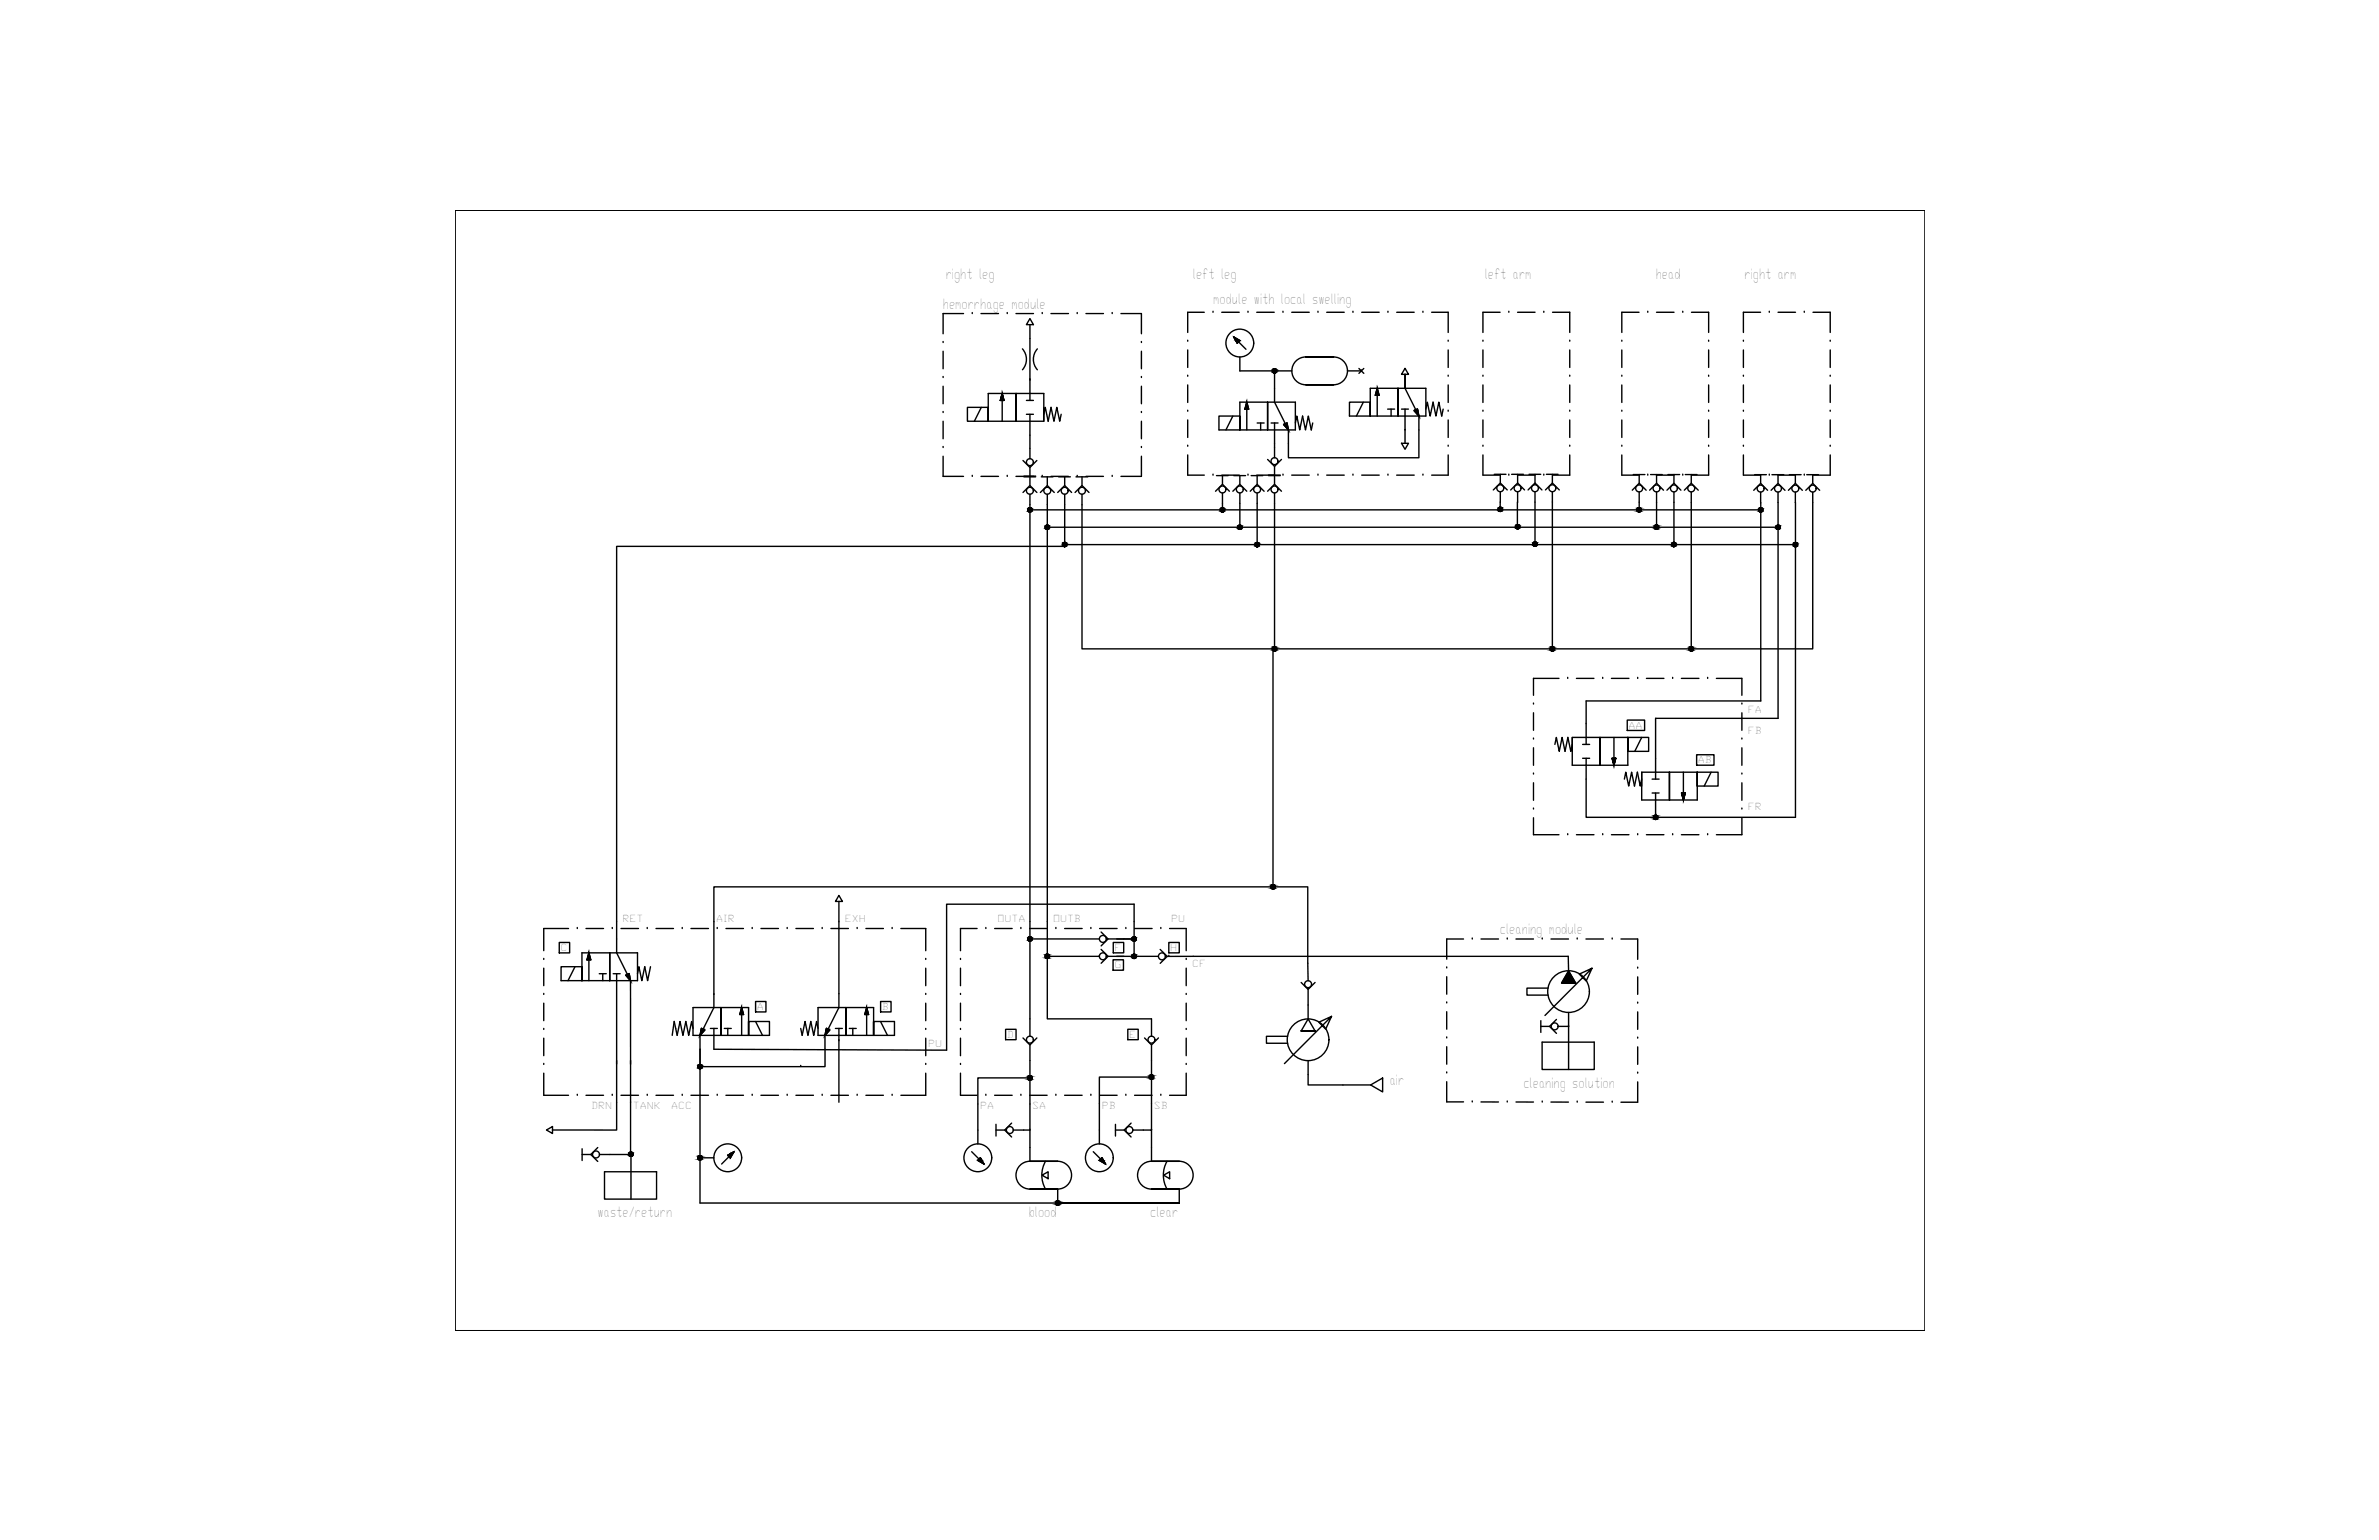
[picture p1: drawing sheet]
<svg xmlns="http://www.w3.org/2000/svg" width="432mm" height="279mm" viewBox="0 0 432 279" stroke-linecap="round" stroke-linejoin="round" font-family="sans-serif">
<defs><g id="words">
<g font-size="2.6">
<text x="171.7" y="50.6">right leg</text>
<text x="216.5" y="50.6">left leg</text>
<text x="269.5" y="50.6">left arm</text>
<text x="300.5" y="50.6">head</text>
<text x="316.6" y="50.6">right arm</text>
<text x="171.1" y="56">hemorrhage module</text>
<text x="220.2" y="55.2">module with local swelling</text>
<text x="272.2" y="169.5">cleaning module</text>
<text x="252.2" y="196.8">air</text>
<text x="276.5" y="197.3">cleaning solution</text>
<text x="108.5" y="220.7">waste/return</text>
<text x="186.7" y="220.8">blood</text>
<text x="208.8" y="220.8">clear</text>
</g>
<g font-size="1.8">
<text x="317.2" y="129.4">FA</text>
<text x="295.6" y="132.2">AA</text>
<text x="317.2" y="133.2">FB</text>
<text x="308.2" y="138.5">AB</text>
<text x="317.2" y="147">FR</text>
<text x="113" y="167.2">RET</text>
<text x="130" y="167.2">AIR</text>
<text x="153.3" y="167.2">EXH</text>
<text x="181.1" y="167.2">OUTA</text>
<text x="191.1" y="167.2">OUTB</text>
<text x="212.6" y="167.2">PU</text>
<text x="101.7" y="172.6">C</text>
<text x="202.3" y="172.6">F</text>
<text x="212.4" y="172.6">H</text>
<text x="202.3" y="175.7">G</text>
<text x="216.4" y="175.4">CF</text>
<text x="137.4" y="183.3">A</text>
<text x="160.1" y="183.3">B</text>
<text x="168.5" y="189.9">PU</text>
<text x="182.8" y="188.3">D</text>
<text x="204.9" y="188.3">E</text>
<text x="107.3" y="201.2">DRN</text>
<text x="114.9" y="201.2">TANK</text>
<text x="121.8" y="201.2">ACC</text>
<text x="177.9" y="201.2">PA</text>
<text x="187.4" y="201.2">SA</text>
<text x="200" y="201.2">PB</text>
<text x="209.4" y="201.2">SB</text>
</g>
</g></defs>
<!-- layer: 0 -->
<g fill="none" stroke="#000" stroke-width=".25">
<path d="M174.9 56.9h-3.7v3.7M176.5 56.9h.1M178.1 56.9h3.1M182.8 56.9h.1M184.4 56.9h3.2M186.9 58.9v13.7M186.9 57.8l.7 1.1h-1.3zM189.2 56.9h.1M190.8 56.9h3.1M195.5 56.9h.1M197.1 56.9h3.2M201.9 56.9h.1"/>
<path d="M203.5 56.9h3.7v3.7M218.6 56.7h-3v3.6M220.2 56.7h.1M221.8 56.7h3.1M226.5 56.7h.1M228.1 56.7h3.2M232.9 56.7h.1M234.5 56.7h3.1M239.2 56.7h.1M240.8 56.7h3.2M245.6 56.7h.1M247.2 56.7h3.1"/>
<path d="M251.9 56.7h.1M253.5 56.7h3.2M258.3 56.7h.1M259.9 56.7h3v3.6M272.3 56.7h-3.1v3.6M273.9 56.7h.1M275.4 56.7h3.2M280.2 56.7h.1M281.8 56.7h3.1v3.6M297.5 56.7h-3.1v3.6M299.1 56.7h.1M300.7 56.7h3.1"/>
<path d="M305.4 56.7h.1M307 56.7h3.1v3.6M319.5 56.7h-3.1v3.6M321.1 56.7h.1M322.7 56.7h3.2M327.5 56.7h.1M329.1 56.7h3.1v3.6M171.2 62.1h.1M171.2 68.5h.1M171.2 74.8h.1M171.2 63.7v3.2M171.2 70.1v3.2"/>
<path d="M171.2 76.4v3.2M178.1 73.9l-1.2 2.5M179.4 71.4h10.1v5h-5.1v-5v5h-5zM179.4 73.9h-3.8v2.5h3.8M181.9 71.4l.3 1.2h-.6l.3-1.2 .3 1.2h-.6zM181.9 71.4v5M185.6 63.3a2.84 2.84 0 0 1 0 3.8M186.3 72.6h1.3M186.3 75.2h1.3M186.9 68.9h.1M186.9 75.2v8M188.3 63.3a2.84 2.84 0 0 0 0 3.8"/>
<path d="M189.5 75.2l.2-1.3 .5 2.5 .6-2.5 .5 2.5 .5-2.5 .5 2.5 .3-1.2M189.5 73.9v2.5M207.2 62.1h.1M207.2 68.5h.1M207.2 74.8h.1M207.2 63.7v3.2M207.2 70.1v3.2M207.2 76.4v3.2M215.6 61.9h.1M215.6 68.3h.1M215.6 74.6h.1M215.6 63.5v3.2"/>
<path d="M215.6 69.8v3.2M215.6 76.2v3.2M223.8 75.5l-1.3 2.5M223.9 61.1l.7 1.2 .4-.5-1.1-.7 2.2 2.3M223.9 61.1l1.1 .7-.4 .5zM225 75.5v2.5v-2.5h-3.8v2.5h13.9v-5h-10.1v5M225 64.8v2.5h6.3v5.7l2.6 5M226.3 73l.3 1.2h-.6zM226.3 73v5M228.2 76.7h1.2M228.8 76.7v1.3M230.1 73v5v-5"/>
<path d="M230.7 76.7h1.3M231.3 67.3h3.2M231.3 67.3h.1M231.3 76.7v6.4M233 77l.6-.3 .3 1.3zM233.3 76.9l.3-.2 .3 1.3M233.3 76.9l-.3 .1 .9 1M235.1 76.7l.3-1.2 .5 2.5 .5-2.5 .6 2.5 .5-2.5 .5 2.5 .3-1.3M237 64.8a2.52 2.52 0 0 0-2.5 2.5 2.52 2.52 0 0 0 2.5 2.5M242 64.8a2.52 2.52 0 0 1 2.6 2.5 2.52 2.52 0 0 1-2.6 2.5M242.1 64.8h-5.1h5.1M242.1 69.8h-5.1h5.1"/>
<path d="M244.6 67.3h2.5M246.6 66.8l.9 .9M247.1 67.3h.1M247.5 73l-1.3 2.5M247.5 66.8l-.9 .9M248.7 73v2.5v-2.5h-3.8v2.5h13.9v-5.1h-10.1v5.1M250 70.4l.3 1.3h-.7zM250 70.4v5.1M251.9 74.2h1.2M252.5 74.2v1.3M253.7 70.4v5.1v-5.1M254.4 74.2h1.2"/>
<path d="M255 66.8l.6 1.1h-1.2zM255 67.9v2.5l2.5 5.1M255 74.2v6.2M256.7 74.5l.6-.3 .2 1.3zM257 74.4l.3-.2 .2 1.3M257 74.4l-.3 .1 .8 1M257.5 75.5v7.6h-23.6v-5.1M258.8 74.2l.3-1.2 .5 2.5 .5-2.5 .5 2.5 .6-2.5 .5 2.5 .2-1.3M262.9 61.9h.1M262.9 68.3h.1M262.9 74.6h.1M262.9 63.5v3.2"/>
<path d="M262.9 69.8v3.2M262.9 76.2v3.2M269.2 61.9h.1M269.2 68.3h.1M269.2 74.6h.1M269.2 63.5v3.2M269.2 69.8v3.2M269.2 76.2v3.2M284.9 61.9h.1M284.9 68.3h.1M284.9 74.6h.1M284.9 63.5v3.2"/>
<path d="M284.9 69.8v3.2M284.9 76.2v3.2M294.4 61.9h.1M294.4 68.3h.1M294.4 74.6h.1M294.4 63.5v3.2M294.4 69.8v3.2M294.4 76.2v3.2M310.1 61.9h.1M310.1 68.3h.1M310.1 74.6h.1M310.1 63.5v3.2"/>
<path d="M310.1 69.8v3.2M310.1 76.2v3.2M316.4 61.9h.1M316.4 68.3h.1M316.4 74.6h.1M316.4 63.5v3.2M316.4 69.8v3.2M316.4 76.2v3.2M332.2 61.9h.1M332.2 68.3h.1M332.2 74.6h.1M332.2 63.5v3.2"/>
<path d="M332.2 69.8v3.2M332.2 76.2v3.2M171.2 81.2h.1M171.2 82.8v3.6h3.7M176.5 86.4h.1M178.1 86.4h3.1M182.8 86.4h.1M184.4 86.4h3.2M185.7 83.5l1.2 1.3M185.8 86.5h2.2M185.8 86.4h2.2M186.9 86.5v1.6l1.3 1.2"/>
<path d="M186.9 89.7v98.3M186.9 92.6h.1M186.9 88.1l-1.2 1.2M188.2 83.5l-1.3 1.3v1.6M189 86.5h2.1M189.2 86.4h.1M190.1 86.5v1.6l1.3 1.2M190.1 89.7v95.2h18.9v3.1M190.1 95.4v.3h34.9M190.1 95.4h.1M190.1 88.1l-1.3 1.2M190.8 86.4h3.1"/>
<path d="M192.1 86.5h2.2M193.2 86.5v1.6l1.3 1.2M193.2 99.1h-81.3v73.8l2.5 5M193.2 89.7v9.1h35M193.2 98.8h.1M193.2 88.1l-1.2 1.2M195.3 86.5h2.1M195.5 86.4h.1M196.4 86.5v1.6l1.3 1.2M196.4 88.1l-1.3 1.2M197.1 86.4h3.2M201.9 86.4h.1"/>
<path d="M207.2 81.2h.1M207.2 82.8v3.6h-3.7M215.6 81h.1M215.6 82.5v3.7h3M220.2 86.2h.1M220.8 86.3h2.1M221.8 86.2h3.1M221.9 86.3v1.6l1.2 1.2M221.9 92.5h.1M221.9 92.5h-35v.1M221.9 89.4v3.1M221.9 87.9l-1.3 1.2"/>
<path d="M223.9 86.3h2.2M225 86.3v1.6l1.3 1.2M225 95.7h.1M225 95.7h75.7M225 89.4v6.3M225 87.9l-1.2 1.2M226.5 86.2h.1M227.1 86.3h2.1M228.2 86.3v1.6l1.2 1.2M228.2 89.4v9.4h50.4M228.2 98.8h.1M228.2 87.9l-1.3 1.2"/>
<path d="M230.1 83.4l1.2 1.2M230.2 86.3h2.2M231.3 86.3v1.6l1.3 1.2M231.3 89.4v28.3h-34.9v-28M231.3 87.9l-1.2 1.2M232.4 86.2h-4.3M232.6 83.4l-1.3 1.2v1.6M232.9 86.2h.1M234.5 86.2h3.1M239.2 86.2h.1M240.8 86.2h3.2M245.6 86.2h.1"/>
<path d="M247.2 86.2h3.1M251.9 86.2h.1M253.5 86.2h3.2M254.4 80.4h1.2l-.6 1.1zM258.3 86.2h.1M262.9 81h.1M262.9 82.5v3.7h-3M269.2 81h.1M269.2 82.5v3.7h3.1M271.2 86.1h2.1M272.3 92.5h.1M272.3 86.1v1.5l1.3 1.3"/>
<path d="M272.3 89.2v3.3h-50.4M272.3 87.6l-1.3 1.3M273.9 86.2h.1M274.4 86.1h2.1M275.4 95.7h.1M275.4 86.2h3.2M275.5 86.1v1.5l1.2 1.3M275.5 89.2l-.1 6.5M275.5 87.6l-1.3 1.3M277.5 86.1h2.1M278.6 86.1v1.5l1.3 1.3M278.6 89.2v9.6h25.2"/>
<path d="M278.6 98.8h.1M278.6 87.6l-1.2 1.3M280.2 86.2h.1M280.7 86.1h2.1M281.8 86.1v1.5l1.2 1.3M281.8 89.2v28.5M281.8 87.6l-1.3 1.3M284.9 81h.1M284.9 82.5v3.7h-3.1M294.4 81h.1M294.4 82.5v3.7h3.1M296.4 86.1h2.2"/>
<path d="M297.5 86.1v1.6l1.3 1.2M297.5 89.2v3.3h-25.2M297.5 92.5h.1M297.5 92.5h22.1M297.5 87.7l-1.2 1.2M299.1 86.2h.1M299.6 86.1h2.1M300.7 86.2h3.1M300.7 86.1v1.6l1.2 1.2M300.7 95.7h.1M300.7 95.7h22M300.7 89.2v6.5"/>
<path d="M300.7 87.7l-1.3 1.2M302.7 86.1h2.2M303.8 86.1v1.6l1.3 1.2M303.8 98.8h.1M303.8 89.2v9.6M303.8 87.7l-1.2 1.2M305.4 86.2h.1M305.9 86.1h2.1M307 86.1v1.6l1.2 1.2M307 89.2v28.5h-25.2M307 87.7l-1.3 1.2M310.1 81h.1"/>
<path d="M310.1 82.5v3.7h-3.1M316.4 81h.1M316.4 82.5v3.7h3.1M318.5 86.1h2.1M319.6 86.1v1.6l1.2 1.3M319.6 89.3v37.9h-31.7v7.9M319.6 87.7l-1.3 1.3M319.6 92.5h.1M321.1 86.2h.1M321.6 86.1h2.2M322.7 86.1v1.6l1.3 1.3M322.7 89.3v41h-22.2v11.1"/>
<path d="M322.7 86.2h3.2M322.7 87.7l-1.2 1.3M322.7 95.7h.1M324.8 86.1h2.1M325.9 86.1v1.6l1.2 1.3M325.9 89.3v9.5h-22.1M325.9 87.7l-1.3 1.3M325.9 98.8h.1M325.9 98.8v49.5h-25.4v-4.4M327.5 86.2h.1M327.9 86.1h2.2M329 86.1v1.6l1.3 1.3"/>
<path d="M329 89.3v28.4h-22M329 87.7l-1.2 1.3M332.2 81h.1M332.2 82.5v3.7h-3.1M231.3 117.7h.1M231.3 117.7h50.5M281.8 117.7h.1M307 117.7h.1M278.3 127.7h.1M278.3 134.1h.1M278.3 129.3v3.2M278.3 135.7v3.1"/>
<path d="M282.2 135.1l.3-1.3 .5 2.5 .5-2.5 .6 2.5 .5-2.5 .5 2.5 .3-1.2M283 123.1h-4.7v3M284.5 123.1h.1M285.4 133.8h5v5v-5h5.1v5h-10.1zM285.4 133.8v2.5M286.1 123.1h3.2M287.3 137.6h1.2M287.3 135.1h1.2M287.9 137.6v10.7h12.5M290.9 123.1h.1M292.5 123.1h3.2M292.6 137.6h.7l-.4 1.2-.3-1.2h.7l-.4 1.2z"/>
<path d="M292.9 133.8v5M295.4 130.6h3.1v1.9h-3.1zM295.5 133.8h3.7v2.5h-3.7M297.2 123.1h.1M298 133.8l-1.3 2.5M298.8 123.1h3.2M303.6 123.1h.1M305.2 123.1h3.2M307.9 136.9h3.2v1.9h-3.2zM309.9 123.1h.1M311.5 123.1h4.7v3M316.2 127.7h.1"/>
<path d="M316.2 134.1h.1M316.2 129.3v3.2M316.2 135.7v3.1M278.3 140.4h.1M278.3 146.8h.1M278.3 148.4v3h4.7M278.3 142v3.2M284.5 151.4h.1M286.1 151.4h3.2M290.9 151.4h.1M292.5 151.4h3.2M294.8 141.4l.3-1.3 .5 2.5 .5-2.5 .6 2.5 .5-2.5 .5 2.5 .3-1.2"/>
<path d="M297.2 151.4h.1M298 140.1h5v5v-5h5.1v5h-10.1zM298 140.1v2.5M298.8 151.4h3.2M299.9 143.9h1.2M299.9 141.4h1.2M300.4 148.3h.1M303.6 151.4h.1M305.2 151.4h3.2M305.2 143.9h.7l-.4 1.2-.3-1.2h.7l-.4 1.2zM305.5 140.1v5M308.1 140.1h3.7v2.5h-3.7"/>
<path d="M309.9 151.4h.1M310.6 140.1l-1.3 2.5M316.2 140.4h.1M316.2 146.8h.1M316.2 142v3.2M316.2 148.4v3h-4.7M98.7 174.1h.1M98.7 175.7v3.1M101.5 171h1.9v1.9h-1.9zM103.2 168.5h-4.5v4M104.4 175.4l-1.3 2.5M104.8 168.5h.1"/>
<path d="M105.6 175.4v2.5v-2.5h-3.8v2.5h13.9v-5h-10.1v5M106.4 168.5h3.1M106.9 172.9l.3 1.2h-.7zM106.9 172.9v5M108.8 176.7h1.2M109.4 176.7v1.2M110.7 172.9v5v-5M111.1 168.5h.1M111.3 176.7h1.3M111.9 176.7v28.3h-11.6M112.7 168.5h3.2M113.6 176.9l.6-.3 .2 1.3z"/>
<path d="M113.9 176.8l.3-.2 .2 1.3M113.9 176.8l-.3 .1 .8 1M114.4 177.9l.1 31.5M117.5 168.5h.1M118.1 175.4l-.6 2.5-.5-2.5-.5 2.5-.5-2.5-.3 1.3M119.1 168.5h3.1M123.8 168.5h.1M125.4 168.5h3.2M129.6 167.2v-6.3h107.8v17M130.2 168.5h.1M131.8 168.5h3.1M136.5 168.5h.1"/>
<path d="M138.1 168.5h3.2M142.9 168.5h.1M144.5 168.5h3.1M149.2 168.5h.1M150.8 168.5h3.2M152.3 162.5l.6 1h-1.3zM152.3 163.5v19.3l-2.6 5M155.6 168.5h.1M157.2 168.5h3.1M161.9 168.5h.1M163.5 168.5h4.5v4M168 174.1h.1"/>
<path d="M168 175.7v3.1M174.3 174.1h.1M174.3 175.7v3.1M177.3 168.5h-3v4M178.9 168.5h.1M180.5 168.5h3.2M185.3 168.5h.1M186.9 168.5h3.2M186.9 170.4h.1M186.9 170.4h12.6M190.1 173.5h.1M191.6 168.5h.1"/>
<path d="M193.2 168.5h3.2M198 168.5h.1M199.5 173.5h.1M199.6 168.5h3.2M199.9 169.1l1.2 1.3-1.2 1.2M199.9 172.2l1.2 1.3-1.2 1.3M201.1 170.4h4.7M202 174.1h1.9v1.9h-1.9zM202.1 171h1.9v1.9h-1.9zM204 170.4h1.8v3.1h-4.7M204.3 168.5h.1M205.8 167.2v-3.2h-34v26.5"/>
<path d="M205.9 168.5h3.2M210.6 172.3l1.3 1.2h72.7l.1 2.6M210.7 168.5h.1M211.9 173.5l-1.3 1.3M212.1 173.5h.1M212.1 171h1.9v1.9h-1.9zM212.3 168.5h3v4M215.3 174.1h.1M215.3 175.7v3.1M236.2 178.2l1.2 1.3 1.3-1.3M237.4 179.5v5.4M262.6 175.6h.1"/>
<path d="M262.6 177.2v3.2M265.6 170.4h-3v3.6M267.2 170.4h.1M268.8 170.4h3.2M273.6 170.4h.1M275.2 170.4h3.1M279.9 170.4h.1M281 179.3h-3.9v1.2h3.9M281.5 170.4h3.2M283.4 178.3h2.6h-2.6M284.7 176.1l1.3 2.2h-2.6zM286.3 170.4h.1"/>
<path d="M287.9 170.4h3.1M289 175.7l-2.4 1 1.3 1.3 1.1-2.3-8.6 8.5M292.6 170.4h.1M294.2 170.4h3v3.7M297.2 175.6h.1M297.2 177.2v3.2M98.7 180.4h.1M98.7 186.8h.1M98.7 193.1h.1M98.7 194.7v4h4.5M98.7 182v3.2M98.7 188.4v3.1"/>
<path d="M104.8 198.7h.1M106.4 198.7h3.1M111.1 198.7h.1M112.7 198.7h3.2M117.5 198.7h.1M119.1 198.7h3.1M123.8 198.7h.1M125.4 198.7h3.2M125.8 186.6l-.3-1.3-.5 2.5-.5-2.5-.5 2.5-.6-2.5-.5 2.5-.5-2.5-.4 2.5M127.1 193.5h.1M127.1 187.8v5.7M127.3 186.6l.6 .3-.8 .9z"/>
<path d="M127.6 186.7l-.3-.1-.2 1.2M127.6 186.7l.3 .2-.8 .9M128.9 186.6h1.3M129.6 180.3v2.5l-2.5 5M129.6 186.6v3.8M130.2 198.7h.1M130.8 182.8v5v-5M131.5 186.6h1.2M131.8 198.7h3.1M132.1 186.6v1.2M134.6 182.8l.4 1.3h-.7zM134.6 182.8v5"/>
<path d="M135.9 185.3v2.5v-2.5h3.8v2.5h-13.9v-5h10.1v5M136.5 198.7h.1M137.1 181.7h1.9v1.9h-1.9zM137.1 185.3l1.3 2.5M138.1 198.7h3.2M142.9 198.7h.1M144.5 198.7h3.1M145.3 193.5h.1M145.3 186.6l.3 1.2 .5-2.5 .5 2.5 .6-2.5 .5 2.5 .5-2.5 .3 1.3M149.2 198.7h.1M149.7 187.8v5.7h-22.6M150 186.6l.6 .3-.9 .9z"/>
<path d="M150.3 186.7l-.3-.1-.3 1.2M150.3 186.7l.3 .2-.9 .9M150.8 198.7h3.2M151.6 186.6h1.3M152.3 186.6v2.2M153.5 182.8v5v-5M154.1 186.6h1.3M154.8 186.6v1.2M155.6 198.7h.1M157.2 198.7h3.1M157.3 182.8l.3 1.3h-.6zM157.3 182.8v5"/>
<path d="M158.6 185.3v2.5v-2.5h3.8v2.5h-13.9v-5h10.1v5M159.8 185.3l1.3 2.5M159.8 181.7h1.9v1.9h-1.9zM161.9 198.7h.1M168 180.4h.1M168 186.8h.1M168 193.1h.1M168 194.7v4h-4.5M168 182v3.2M168 188.4v3.1M174.3 180.4h.1M174.3 186.8h.1"/>
<path d="M174.3 193.1h.1M174.3 194.7v4h3M174.3 182v3.2M174.3 188.4v3.1M178.9 198.7h.1M180.5 198.7h3.2M182.5 186.7h1.9v1.9h-1.9zM185.3 198.7h.1M185.7 188.3l1.2 1.3 1.3-1.3M186.9 198.7h3.2M186.9 195.6h-9.4v11.9M186.9 195.6h.1"/>
<path d="M186.9 189.6v15.4M191.6 198.7h.1M193.2 198.7h3.2M198 198.7h.1M199.6 198.7h3.2M204.3 198.7h.1M204.7 186.7h1.9v1.9h-1.9zM205.9 198.7h3.2M207.7 188.3l1.3 1.3 1.3-1.3M209 195.4h-9.5v12.1M209 195.4h.1M209 189.6v15.4"/>
<path d="M210.7 198.7h.1M215.3 180.4h.1M215.3 186.8h.1M215.3 193.1h.1M215.3 182v3.2M215.3 188.4v3.1M215.3 194.7v4h-3M233.7 188h-3.8v1.3h3.8M237.4 184.9l1.3 2.1h-2.5h2.5h-2.5zM237.4 192.4v4.4h11.4M241.7 184.4l-2.3 1.1 1.2 1.2 1.1-2.3-8.6 8.6M248.8 196.8l2.2-1.2v2.5z"/>
<path d="M262.6 182h.1M262.6 188.3h.1M262.6 194.7h.1M262.6 196.3v3.6h3M262.6 183.6v3.1M262.6 189.9v3.2M267.2 199.9h.1M268.8 199.9h3.2M273.6 199.9h.1M275.2 199.9h3.1M279.7 185.2v2.1M279.9 189.1h9.5v4.9h-9.5z"/>
<path d="M279.9 199.9h.1M281.2 186.2l1.3 1.3M281.5 199.9l3.2 .1M282.5 185l-1.3 1.2h-1.5M282.8 186.2h1.9M284.7 186.2h.1M284.7 183.7v10.3M286.3 200h.1M287.9 200h3.1M292.6 200h.1M297.2 182h.1M297.2 188.3h.1"/>
<path d="M297.2 194.7h.1M297.2 183.6v3.2M297.2 189.9v3.2M297.2 196.3v3.7h-3M99.2 205l1.1-.6v1.2zM105.7 208.4v2.1M107.2 209.5l1.3 1.2M108.5 208.2l-1.3 1.3h-1.5M108.8 209.5h6M109.7 212.6h9.5v5h-9.5zM114.5 209.4v8.2M114.5 209.4h.1"/>
<path d="M127.1 210.1h2.5M132.1 209.6l1.1-.6-.6 1.1zM133.2 209l-1.1 .6 .5 .5 .6-1.1-2.2 2.2M176.4 209l2.2 2.2-1.1-.7 .4-.4 .7 1.1M177.5 210.5l.4-.4 .7 1.1zM180.8 204v2.1M182.4 205l1.2 1.3M183.6 203.8l-1.2 1.2h-1.6M183.9 205h3v5.7a2.52 2.52 0 0 0-2.5 2.5 2.52 2.52 0 0 0 2.5 2.5M186.9 205h.1M189.1 213.2l1.1-.6v1.3zM189.8 210.7a5.1 5.1 0 0 0 0 5"/>
<path d="M192 210.7a2.52 2.52 0 0 1 2.5 2.5 2.52 2.52 0 0 1-2.5 2.5M192 210.7h-5.1h5.1M192 215.7h-5.1h5.1M192 215.7v2.6h-64.9M198.4 209l2.3 2.2-1.2-.7 .5-.4 .7 1.1M199.8 210.3l.2-.2 .7 1.1-1.2-.7zM202.5 204v2.1M204 205l1.3 1.3M205.3 203.8l-1.3 1.2h-1.5M205.6 205h3.4v5.7a2.52 2.52 0 0 0-2.5 2.5 2.52 2.52 0 0 0 2.5 2.5M209 205h.1M211.2 213.2l1.1-.6v1.3z"/>
<path d="M211.8 210.7a5.1 5.1 0 0 0 0 5M214 210.7a2.52 2.52 0 0 1 2.6 2.5 2.52 2.52 0 0 1-2.6 2.5M214 210.7h-5h5M214 215.7h-5h5M214 218.3h-22h22M214 215.7v2.6"/>
<circle cx="225" cy="62.2" r="2.52"/>
<circle cx="186.9" cy="89" r=".63"/>
<circle cx="186.9" cy="83.8" r=".63"/>
<circle cx="190.1" cy="89" r=".63"/>
<circle cx="193.2" cy="89" r=".63"/>
<circle cx="196.4" cy="89" r=".63"/>
<circle cx="221.9" cy="88.8" r=".63"/>
<circle cx="225" cy="88.8" r=".63"/>
<circle cx="228.2" cy="88.8" r=".63"/>
<circle cx="231.3" cy="88.8" r=".63"/>
<circle cx="231.3" cy="83.7" r=".63"/>
<circle cx="272.3" cy="88.6" r=".63"/>
<circle cx="275.5" cy="88.6" r=".63"/>
<circle cx="278.6" cy="88.6" r=".63"/>
<circle cx="281.8" cy="88.6" r=".63"/>
<circle cx="297.5" cy="88.6" r=".63"/>
<circle cx="300.7" cy="88.6" r=".63"/>
<circle cx="303.8" cy="88.6" r=".63"/>
<circle cx="307" cy="88.6" r=".63"/>
<circle cx="319.6" cy="88.6" r=".63"/>
<circle cx="322.7" cy="88.6" r=".63"/>
<circle cx="325.9" cy="88.6" r=".63"/>
<circle cx="329" cy="88.6" r=".63"/>
<circle cx="200.2" cy="170.3" r=".63"/>
<circle cx="200.2" cy="173.5" r=".63"/>
<circle cx="210.9" cy="173.5" r=".63"/>
<circle cx="237.4" cy="178.6" r=".63"/>
<circle cx="284.7" cy="179.9" r="3.8"/>
<circle cx="186.9" cy="188.6" r=".63"/>
<circle cx="209" cy="188.6" r=".63"/>
<circle cx="237.4" cy="188.6" r="3.8"/>
<circle cx="282.2" cy="186.2" r=".63"/>
<circle cx="108.2" cy="209.5" r=".63"/>
<circle cx="132.1" cy="210.1" r="2.52"/>
<circle cx="177.5" cy="210.1" r="2.52"/>
<circle cx="183.3" cy="205" r=".63"/>
<circle cx="199.5" cy="210.1" r="2.52"/>
<circle cx="205" cy="205" r=".63"/>
</g>
<g fill="#000" stroke="#000" stroke-width=".18">
<path d="M224.3 61.8l.3 .5zM233 77l.3-.1 .6 1.1zM256.7 74.5l.3-.1 .5 1.1zM113.6 176.9l.3-.1 .5 1.1zM284.7 176.1l1.3 2.2h-2.6zM127.6 186.7l.3 .2-.8 .9zM150.3 186.7l.3 .2-.9 .9zM132.1 209.6l.5-.3zM177.9 210.1l.3 .4zM200 210.1l.3 .4z"/>
<path d="M181.9 71.4l-.3 1.2h.3zM181.9 71.4l.3 1.2h-.3z"/>
<path d="M223.9 61.1l1.1 .7h-.7zM224.3 61.8l.5 .2 .2-.2zM224.3 61.8l.5 .2-.2 .3z"/>
<path d="M226.3 73l-.3 1.2h.3zM226.3 73l.3 1.2h-.3z"/>
<path d="M231.3 66.9h.2zM231.2 66.9h.3z"/>
<path d="M231.2 66.9h.3zM231.2 66.9h.3z"/>
<path d="M231.2 67.7h.3zM231.2 67.7h.2z"/>
<path d="M231.2 66.9l.4 .1zM231.1 67h.5z"/>
<path d="M231.2 67.7h.3zM231.2 67.7h.3z"/>
<path d="M231.1 67h.5zM231.1 67h.5z"/>
<path d="M231.1 67.6h.5zM231.1 67.6l.4 .1z"/>
<path d="M231 67l.7 .1zM231 67l.7 .1z"/>
<path d="M231 67.6h.6zM231 67.6h.6z"/>
<path d="M231 67.1h.7zM231 67.1h.7z"/>
<path d="M231 67.5h.7zM231 67.5l.6 .1z"/>
<path d="M230.9 67.1l.8 .1zM230.9 67.1l.8 .1z"/>
<path d="M230.9 67.4h.8zM230.9 67.4l.8 .1z"/>
<path d="M230.9 67.2l.8 .1zM230.9 67.2l.8 .1z"/>
<path d="M230.9 67.3l.8 .1zM230.9 67.3l.8 .1z"/>
<path d="M230.9 67.4h.8zM230.9 67.4h.8z"/>
<path d="M233.3 76.9l.3-.2v.2zM233.3 76.9l.4 .1-.1-.1zM233.3 76.9l.4 .1 .2 1z"/>
<path d="M250 70.4l-.4 1.3h.4zM250 70.4l.3 1.3h-.3z"/>
<path d="M257 74.4l.3-.2v.2zM257 74.4l.3 .1v-.1zM257 74.4l.3 .1 .2 1z"/>
<path d="M186.9 92.1h.2zM186.8 92.1h.3z"/>
<path d="M186.8 92.1h.3zM186.7 92.1h.4z"/>
<path d="M186.8 92.9h.3zM186.8 92.9h.2z"/>
<path d="M186.7 92.1l.5 .1zM186.7 92.2h.5z"/>
<path d="M186.7 92.9h.4zM186.7 92.9h.4z"/>
<path d="M186.7 92.2h.5zM186.7 92.2h.5z"/>
<path d="M186.7 92.8h.5zM186.7 92.8l.4 .1z"/>
<path d="M186.6 92.2l.7 .1zM186.6 92.2l.7 .1z"/>
<path d="M186.6 92.8h.6zM186.6 92.8h.6z"/>
<path d="M186.6 92.3l.7 .1zM186.6 92.3l.7 .1z"/>
<path d="M186.6 92.7h.7zM186.6 92.7l.6 .1z"/>
<path d="M186.5 92.4h.8zM186.5 92.4h.8z"/>
<path d="M186.5 92.7h.8zM186.5 92.7h.8z"/>
<path d="M186.5 92.4l.8 .1zM186.5 92.4l.8 .1z"/>
<path d="M186.5 92.5l.8 .1zM186.5 92.5l.8 .1z"/>
<path d="M186.5 92.6h.8zM186.5 92.6l.8 .1z"/>
<path d="M190 95.2l.2 .1zM190 95.3h.2z"/>
<path d="M190 95.3h.3zM189.9 95.3h.4z"/>
<path d="M190 96.1h.2zM190 96.1h.1z"/>
<path d="M189.9 95.3h.4zM189.8 95.3h.5z"/>
<path d="M189.9 96h.4zM189.9 96l.3 .1z"/>
<path d="M189.8 95.3l.6 .1zM189.8 95.3l.6 .1z"/>
<path d="M189.8 96h.5zM189.8 96h.5z"/>
<path d="M189.8 95.4h.6zM189.8 95.4h.6z"/>
<path d="M189.8 95.9h.6zM189.8 95.9l.5 .1z"/>
<path d="M189.7 95.4l.8 .1zM189.7 95.4l.8 .1z"/>
<path d="M189.7 95.9h.7zM189.7 95.9h.7z"/>
<path d="M189.7 95.5l.8 .1zM189.7 95.5l.8 .1z"/>
<path d="M189.7 95.8h.8zM189.7 95.8l.7 .1z"/>
<path d="M189.7 95.6l.8 .1zM189.7 95.6l.8 .1z"/>
<path d="M189.7 95.7h.8zM189.7 95.7l.8 .1z"/>
<path d="M189.7 95.7h.8zM189.7 95.7h.8z"/>
<path d="M193.2 98.4h.2zM193.1 98.4h.3z"/>
<path d="M193.1 98.4h.3zM193.1 98.4h.3z"/>
<path d="M193.1 99.2h.3zM193.1 99.2h.2z"/>
<path d="M193.1 98.4l.4 .1zM193 98.5h.5z"/>
<path d="M193.1 99.2h.3zM193.1 99.2h.3z"/>
<path d="M193 98.5h.6zM192.9 98.5h.7z"/>
<path d="M193 99.1h.5zM193 99.1l.4 .1z"/>
<path d="M192.9 98.5l.7 .1zM192.9 98.5l.7 .1z"/>
<path d="M192.9 99.1h.7zM192.9 99.1h.6z"/>
<path d="M192.9 98.6h.7zM192.9 98.6h.7z"/>
<path d="M192.9 99h.7zM192.9 99l.7 .1z"/>
<path d="M192.9 98.6l.7 .1zM192.9 98.6l.7 .1z"/>
<path d="M192.9 98.9h.7zM192.9 98.9l.7 .1z"/>
<path d="M192.8 98.7l.9 .1zM192.8 98.7l.9 .1z"/>
<path d="M192.8 98.9h.8zM192.8 98.9h.8z"/>
<path d="M192.8 98.8h.9zM192.8 98.8l.8 .1z"/>
<path d="M221.8 92.1h.2zM221.8 92.1h.2z"/>
<path d="M221.8 92.1h.3zM221.7 92.1h.4z"/>
<path d="M221.8 92.9h.2zM221.8 92.9h.1z"/>
<path d="M221.7 92.1l.4 .1zM221.6 92.2h.5z"/>
<path d="M221.7 92.9h.4zM221.7 92.9h.3z"/>
<path d="M221.6 92.2h.6zM221.6 92.2h.6z"/>
<path d="M221.6 92.8h.5zM221.6 92.8l.5 .1z"/>
<path d="M221.6 92.2l.6 .1zM221.5 92.3h.7z"/>
<path d="M221.6 92.8h.6zM221.6 92.8h.5z"/>
<path d="M221.5 92.3l.8 .1zM221.5 92.3l.8 .1z"/>
<path d="M221.5 92.7h.7zM221.5 92.7l.7 .1z"/>
<path d="M221.5 92.4h.8zM221.5 92.4h.8z"/>
<path d="M221.5 92.7h.8zM221.5 92.7h.7z"/>
<path d="M221.5 92.4l.8 .1zM221.5 92.4l.8 .1z"/>
<path d="M221.5 92.6h.8zM221.5 92.6l.8 .1z"/>
<path d="M221.5 92.5h.8zM221.5 92.5l.8 .1z"/>
<path d="M225 95.2l.1 .1zM224.9 95.3h.2z"/>
<path d="M224.9 95.3h.3zM224.8 95.3h.4z"/>
<path d="M224.9 96.1h.2zM224.9 96.1h.2z"/>
<path d="M224.8 95.3h.5zM224.8 95.3h.5z"/>
<path d="M224.8 96h.4zM224.8 96l.3 .1z"/>
<path d="M224.8 95.3l.5 .1zM224.7 95.4h.6z"/>
<path d="M224.8 96h.5zM224.8 96h.4z"/>
<path d="M224.7 95.4h.7zM224.7 95.4h.7z"/>
<path d="M224.7 95.9h.6zM224.7 95.9l.6 .1z"/>
<path d="M224.7 95.4l.7 .1zM224.7 95.4l.7 .1z"/>
<path d="M224.7 95.9h.7zM224.7 95.9h.6z"/>
<path d="M224.6 95.5l.8 .1zM224.6 95.5l.8 .1z"/>
<path d="M224.6 95.8h.8zM224.6 95.8l.8 .1z"/>
<path d="M224.6 95.6l.8 .1zM224.6 95.6l.8 .1z"/>
<path d="M224.6 95.7h.8zM224.6 95.7l.8 .1z"/>
<path d="M224.6 95.7h.8zM224.6 95.7h.8z"/>
<path d="M228.1 98.4h.2zM228.1 98.4h.2z"/>
<path d="M228.1 98.4h.3zM228 98.4h.4z"/>
<path d="M228.1 99.2h.2zM228.1 99.2h.1z"/>
<path d="M228 98.4l.4 .1zM227.9 98.5h.5z"/>
<path d="M228 99.2h.4zM228 99.2h.3z"/>
<path d="M227.9 98.5h.6zM227.9 98.5h.6z"/>
<path d="M227.9 99.1h.5zM227.9 99.1l.5 .1z"/>
<path d="M227.9 98.5l.6 .1zM227.9 98.5l.6 .1z"/>
<path d="M227.9 99.1h.6zM227.9 99.1h.5z"/>
<path d="M227.8 98.6l.8 .1zM227.8 98.6l.8 .1z"/>
<path d="M227.8 99h.7zM227.8 99l.7 .1z"/>
<path d="M227.8 98.7h.8zM227.8 98.7h.8z"/>
<path d="M227.8 99h.8zM227.8 99h.7z"/>
<path d="M227.8 98.7l.8 .1zM227.8 98.7l.8 .1z"/>
<path d="M227.8 98.9h.8zM227.8 98.9l.8 .1z"/>
<path d="M227.8 98.8h.8zM227.8 98.8l.8 .1z"/>
<path d="M272.3 92h.1zM272.2 92h.2z"/>
<path d="M272.2 92h.3zM272.1 92h.4z"/>
<path d="M272.2 92.8h.2zM272.2 92.8h.1z"/>
<path d="M272.1 92l.5 .1zM272.1 92.1h.5z"/>
<path d="M272.1 92.8h.4zM272.1 92.8h.3z"/>
<path d="M272.1 92.1h.5zM272 92.1h.6z"/>
<path d="M272.1 92.7h.5zM272.1 92.7l.4 .1z"/>
<path d="M272 92.1l.7 .1zM272 92.1l.7 .1z"/>
<path d="M272 92.7h.6zM272 92.7h.6z"/>
<path d="M272 92.2l.7 .1zM272 92.2l.7 .1z"/>
<path d="M272 92.6h.7zM272 92.6l.6 .1z"/>
<path d="M271.9 92.3h.8zM271.9 92.3h.8z"/>
<path d="M271.9 92.6h.8zM271.9 92.6h.8z"/>
<path d="M271.9 92.3l.8 .1zM271.9 92.3l.8 .1z"/>
<path d="M271.9 92.5h.8zM271.9 92.5l.8 .1z"/>
<path d="M271.9 92.4h.8zM271.9 92.4l.8 .1z"/>
<path d="M275.4 95.1l.2 .1zM275.3 95.2h.3z"/>
<path d="M275.3 95.2h.3zM275.3 95.2h.3z"/>
<path d="M275.3 96h.3zM275.3 96h.2z"/>
<path d="M275.3 95.2h.4zM275.2 95.2h.5z"/>
<path d="M275.3 95.9h.3zM275.3 95.9l.3 .1z"/>
<path d="M275.2 95.2l.6 .1zM275.1 95.3h.7z"/>
<path d="M275.2 95.9h.5zM275.2 95.9h.4z"/>
<path d="M275.1 95.3h.7zM275.1 95.3h.7z"/>
<path d="M275.1 95.8h.7zM275.1 95.8l.6 .1z"/>
<path d="M275.1 95.3l.7 .1zM275.1 95.3l.7 .1z"/>
<path d="M275.1 95.8h.7zM275.1 95.8h.7z"/>
<path d="M275.1 95.4l.8 .1zM275.1 95.4l.8 .1z"/>
<path d="M275.1 95.7h.7zM275.1 95.7l.7 .1z"/>
<path d="M275.1 95.5l.8 .1zM275.1 95.5l.8 .1z"/>
<path d="M275.1 95.6h.8zM275.1 95.6l.7 .1z"/>
<path d="M275 95.6h.9zM275 95.6h.9z"/>
<path d="M278.6 98.3h.1zM278.5 98.3h.2z"/>
<path d="M278.5 98.3h.3zM278.4 98.3h.4z"/>
<path d="M278.5 99.1h.2zM278.5 99.1h.2z"/>
<path d="M278.4 98.3l.5 .1zM278.4 98.4h.5z"/>
<path d="M278.4 99.1h.4zM278.4 99.1h.3z"/>
<path d="M278.4 98.4h.5zM278.4 98.4h.5z"/>
<path d="M278.4 99h.5zM278.4 99l.4 .1z"/>
<path d="M278.3 98.4l.7 .1zM278.3 98.4l.7 .1z"/>
<path d="M278.3 99h.6zM278.3 99h.6z"/>
<path d="M278.3 98.5l.7 .1zM278.3 98.5l.7 .1z"/>
<path d="M278.3 98.9h.7zM278.3 98.9l.6 .1z"/>
<path d="M278.2 98.6h.8zM278.2 98.6h.8z"/>
<path d="M278.2 98.9h.8zM278.2 98.9h.8z"/>
<path d="M278.2 98.6l.8 .1zM278.2 98.6l.8 .1z"/>
<path d="M278.2 98.7l.8 .1zM278.2 98.7l.8 .1z"/>
<path d="M278.2 98.8h.8zM278.2 98.8l.8 .1z"/>
<path d="M297.5 92.1h.1zM297.4 92.1h.2z"/>
<path d="M297.4 92.1h.3zM297.3 92.1h.4z"/>
<path d="M297.4 92.9h.2zM297.4 92.9h.1z"/>
<path d="M297.3 92.1l.5 .1zM297.3 92.2h.5z"/>
<path d="M297.3 92.9h.4zM297.3 92.9h.3z"/>
<path d="M297.3 92.2h.5zM297.2 92.2h.6z"/>
<path d="M297.3 92.8h.5zM297.3 92.8l.4 .1z"/>
<path d="M297.2 92.2l.7 .1zM297.2 92.2l.7 .1z"/>
<path d="M297.2 92.8h.6zM297.2 92.8h.6z"/>
<path d="M297.2 92.3h.7zM297.2 92.3h.7z"/>
<path d="M297.2 92.7h.7zM297.2 92.7l.6 .1z"/>
<path d="M297.1 92.3l.8 .1zM297.1 92.3l.8 .1z"/>
<path d="M297.1 92.6h.8zM297.1 92.6l.8 .1z"/>
<path d="M297.1 92.4l.8 .1zM297.1 92.4l.8 .1z"/>
<path d="M297.1 92.6h.8zM297.1 92.6h.8z"/>
<path d="M297.1 92.5h.8zM297.1 92.5l.8 .1z"/>
<path d="M300.6 95.2h.2zM300.5 95.2h.3z"/>
<path d="M300.5 95.2l.3 .1zM300.5 95.3h.3z"/>
<path d="M300.5 96h.3zM300.5 96l.2 .1z"/>
<path d="M300.5 95.3h.4zM300.4 95.3h.5z"/>
<path d="M300.5 96h.3zM300.5 96h.3z"/>
<path d="M300.4 95.3l.6 .1zM300.4 95.3l.6 .1z"/>
<path d="M300.4 96h.5zM300.4 96h.4z"/>
<path d="M300.3 95.4h.7zM300.3 95.4h.7z"/>
<path d="M300.3 95.9h.7zM300.3 95.9l.6 .1z"/>
<path d="M300.3 95.4l.7 .1zM300.3 95.4l.7 .1z"/>
<path d="M300.3 95.9h.7zM300.3 95.9h.7z"/>
<path d="M300.3 95.5l.8 .1zM300.3 95.5l.8 .1z"/>
<path d="M300.3 95.8h.7zM300.3 95.8l.7 .1z"/>
<path d="M300.2 95.6h.9zM300.2 95.6h.9z"/>
<path d="M300.2 95.6l.9 .1zM300.2 95.6l.9 .1z"/>
<path d="M300.2 95.7h.9zM300.2 95.7l.8 .1z"/>
<path d="M303.8 98.4h.1zM303.7 98.4h.2z"/>
<path d="M303.7 98.4h.3zM303.6 98.4h.4z"/>
<path d="M303.7 99.2h.2zM303.7 99.2h.2z"/>
<path d="M303.6 98.4l.5 .1zM303.6 98.5h.5z"/>
<path d="M303.6 99.2h.4zM303.6 99.2h.3z"/>
<path d="M303.6 98.5h.5zM303.6 98.5h.5z"/>
<path d="M303.6 99.1h.5zM303.6 99.1l.4 .1z"/>
<path d="M303.5 98.5l.7 .1zM303.5 98.5l.7 .1z"/>
<path d="M303.5 99.1h.6zM303.5 99.1h.6z"/>
<path d="M303.5 98.6h.7zM303.5 98.6h.7z"/>
<path d="M303.5 99h.7zM303.5 99l.6 .1z"/>
<path d="M303.4 98.6l.8 .1zM303.4 98.6l.8 .1z"/>
<path d="M303.4 98.9h.8zM303.4 98.9l.8 .1z"/>
<path d="M303.4 98.7l.8 .1zM303.4 98.7l.8 .1z"/>
<path d="M303.4 98.8l.8 .1zM303.4 98.8l.8 .1z"/>
<path d="M303.4 98.9h.8zM303.4 98.9h.8z"/>
<path d="M319.5 92.1h.2zM319.5 92.1h.2z"/>
<path d="M319.5 92.1h.3zM319.4 92.1h.4z"/>
<path d="M319.5 92.9h.2zM319.5 92.9h.1z"/>
<path d="M319.4 92.1l.4 .1zM319.3 92.2h.5z"/>
<path d="M319.4 92.9h.4zM319.4 92.9h.3z"/>
<path d="M319.3 92.2h.6zM319.3 92.2h.6z"/>
<path d="M319.3 92.8h.5zM319.3 92.8l.5 .1z"/>
<path d="M319.3 92.2l.6 .1zM319.3 92.2l.6 .1z"/>
<path d="M319.3 92.8h.6zM319.3 92.8h.5z"/>
<path d="M319.2 92.3l.8 .1zM319.2 92.3l.8 .1z"/>
<path d="M319.2 92.7h.7zM319.2 92.7l.7 .1z"/>
<path d="M319.2 92.4h.8zM319.2 92.4h.8z"/>
<path d="M319.2 92.7h.8zM319.2 92.7h.7z"/>
<path d="M319.2 92.4l.8 .1zM319.2 92.4l.8 .1z"/>
<path d="M319.2 92.6h.8zM319.2 92.6l.8 .1z"/>
<path d="M319.2 92.5h.8zM319.2 92.5l.8 .1z"/>
<path d="M322.7 95.2l.1 .1zM322.6 95.3h.2z"/>
<path d="M322.6 95.3h.3zM322.6 95.3h.3z"/>
<path d="M322.6 96.1h.2zM322.6 96.1h.2z"/>
<path d="M322.6 95.3h.4zM322.5 95.3h.5z"/>
<path d="M322.6 96h.3zM322.6 96l.2 .1z"/>
<path d="M322.5 95.3l.5 .1zM322.4 95.4h.6z"/>
<path d="M322.5 96h.5zM322.5 96h.4z"/>
<path d="M322.4 95.4h.7zM322.4 95.4h.7z"/>
<path d="M322.4 95.9h.6zM322.4 95.9l.6 .1z"/>
<path d="M322.4 95.4l.7 .1zM322.4 95.4l.7 .1z"/>
<path d="M322.4 95.9h.7zM322.4 95.9h.6z"/>
<path d="M322.4 95.5l.7 .1zM322.4 95.5l.7 .1z"/>
<path d="M322.4 95.8h.7zM322.4 95.8l.7 .1z"/>
<path d="M322.3 95.6l.9 .1zM322.3 95.6l.9 .1z"/>
<path d="M322.3 95.7h.8zM322.3 95.7l.8 .1z"/>
<path d="M322.3 95.7h.9zM322.3 95.7h.8z"/>
<path d="M325.9 98.4h.1zM325.8 98.4h.2z"/>
<path d="M325.8 98.4h.3zM325.7 98.4h.4z"/>
<path d="M325.8 99.2h.2zM325.8 99.2h.1z"/>
<path d="M325.7 98.4l.4 .1zM325.6 98.5h.5z"/>
<path d="M325.7 99.2h.4zM325.7 99.2h.3z"/>
<path d="M325.6 98.5h.6zM325.6 98.5h.6z"/>
<path d="M325.6 99.1h.5zM325.6 99.1l.5 .1z"/>
<path d="M325.6 98.5l.6 .1zM325.6 98.5l.6 .1z"/>
<path d="M325.6 99.1h.6zM325.6 99.1h.5z"/>
<path d="M325.5 98.6l.8 .1zM325.5 98.6l.8 .1z"/>
<path d="M325.5 99h.7zM325.5 99l.7 .1z"/>
<path d="M325.5 98.7h.8zM325.5 98.7h.8z"/>
<path d="M325.5 99h.8zM325.5 99h.7z"/>
<path d="M325.5 98.7l.8 .1zM325.5 98.7l.8 .1z"/>
<path d="M325.5 98.9h.8zM325.5 98.9l.8 .1z"/>
<path d="M325.5 98.8h.8zM325.5 98.8l.8 .1z"/>
<path d="M231.3 117.3h.2zM231.2 117.3h.3z"/>
<path d="M231.2 117.3h.3zM231.2 117.3h.3z"/>
<path d="M231.2 118.1h.3zM231.2 118.1h.2z"/>
<path d="M231.2 117.3l.4 .1zM231.1 117.4h.5z"/>
<path d="M231.2 118.1h.3zM231.2 118.1h.3z"/>
<path d="M231.1 117.4h.5zM231.1 117.4h.5z"/>
<path d="M231.1 118.1h.5zM231.1 118.1h.4z"/>
<path d="M231 117.4l.7 .1zM231 117.4l.7 .1z"/>
<path d="M231 118h.6zM231 118l.6 .1z"/>
<path d="M231 117.5l.7 .1zM231 117.5l.7 .1z"/>
<path d="M231 117.9h.7zM231 117.9l.6 .1z"/>
<path d="M230.9 117.6h.8zM230.9 117.6h.8z"/>
<path d="M230.9 117.9h.8zM230.9 117.9h.8z"/>
<path d="M230.9 117.6l.8 .1zM230.9 117.6l.8 .1z"/>
<path d="M230.9 117.7l.8 .1zM230.9 117.7l.8 .1z"/>
<path d="M230.9 117.8h.8zM230.9 117.8l.8 .1z"/>
<path d="M281.7 117.3h.2zM281.6 117.3h.3z"/>
<path d="M281.6 117.3h.3zM281.6 117.3h.3z"/>
<path d="M281.6 118.1h.3zM281.6 118.1h.2z"/>
<path d="M281.6 117.3l.4 .1zM281.5 117.4h.5z"/>
<path d="M281.6 118.1h.3zM281.6 118.1h.3z"/>
<path d="M281.5 117.4h.6zM281.5 117.4h.6z"/>
<path d="M281.5 118.1h.5zM281.5 118.1h.4z"/>
<path d="M281.5 117.4l.6 .1zM281.5 117.4l.6 .1z"/>
<path d="M281.5 118h.6zM281.5 118l.5 .1z"/>
<path d="M281.4 117.5l.8 .1zM281.4 117.5l.8 .1z"/>
<path d="M281.4 117.9h.7zM281.4 117.9l.7 .1z"/>
<path d="M281.4 117.6h.8zM281.4 117.6h.8z"/>
<path d="M281.4 117.9h.8zM281.4 117.9h.7z"/>
<path d="M281.4 117.6l.8 .1zM281.4 117.6l.8 .1z"/>
<path d="M281.4 117.7l.8 .1zM281.4 117.7l.8 .1z"/>
<path d="M281.4 117.8h.8zM281.4 117.8l.8 .1z"/>
<path d="M306.9 117.3h.2zM306.9 117.3h.2z"/>
<path d="M306.9 117.3h.3zM306.8 117.3h.4z"/>
<path d="M306.9 118.1h.2zM306.9 118.1h.1z"/>
<path d="M306.8 117.3l.4 .1zM306.7 117.4h.5z"/>
<path d="M306.8 118.1h.4zM306.8 118.1h.3z"/>
<path d="M306.7 117.4h.6zM306.7 117.4h.6z"/>
<path d="M306.7 118.1h.5zM306.7 118.1h.5z"/>
<path d="M306.7 117.4l.6 .1zM306.7 117.4l.6 .1z"/>
<path d="M306.7 118h.6zM306.7 118l.5 .1z"/>
<path d="M306.6 117.5l.8 .1zM306.6 117.5l.8 .1z"/>
<path d="M306.6 117.9h.7zM306.6 117.9l.7 .1z"/>
<path d="M306.6 117.6h.8zM306.6 117.6h.8z"/>
<path d="M306.6 117.9h.8zM306.6 117.9h.7z"/>
<path d="M306.6 117.6l.8 .1zM306.6 117.6l.8 .1z"/>
<path d="M306.6 117.8h.8zM306.6 117.8l.8 .1z"/>
<path d="M306.6 117.7h.8zM306.6 117.7l.8 .1z"/>
<path d="M292.9 137.6v1.2l.4-1.2zM292.6 137.6h.3v1.2z"/>
<path d="M300.5 147.9h.1zM300.4 147.9h.2z"/>
<path d="M300.4 147.9h.3zM300.3 147.9h.4z"/>
<path d="M300.4 148.7h.2zM300.4 148.7h.1z"/>
<path d="M300.3 147.9l.5 .1zM300.3 148h.5z"/>
<path d="M300.3 148.7h.4zM300.3 148.7h.3z"/>
<path d="M300.3 148h.5zM300.2 148h.6z"/>
<path d="M300.3 148.6h.5zM300.3 148.6l.4 .1z"/>
<path d="M300.2 148l.7 .1zM300.2 148l.7 .1z"/>
<path d="M300.2 148.6h.6zM300.2 148.6h.6z"/>
<path d="M300.1 148.1h.8zM300.1 148.1h.8z"/>
<path d="M300.1 148.5h.8zM300.1 148.5l.7 .1z"/>
<path d="M300.1 148.1l.8 .1zM300.1 148.1l.8 .1z"/>
<path d="M300.1 148.4h.8zM300.1 148.4l.8 .1z"/>
<path d="M300.1 148.2l.8 .1zM300.1 148.2l.8 .1z"/>
<path d="M300.1 148.4h.8zM300.1 148.4h.8z"/>
<path d="M300.1 148.3h.8zM300.1 148.3l.8 .1z"/>
<path d="M305.5 143.9v1.2l.4-1.2zM305.2 143.9h.3v1.2z"/>
<path d="M106.9 172.9l-.4 1.2h.4zM106.9 172.9l.3 1.2h-.3z"/>
<path d="M113.9 176.8l.3-.2v.2zM113.9 176.8l.4 .1-.1-.1zM113.9 176.8l.4 .1 .1 1z"/>
<path d="M186.9 169.9l.2 .1zM186.8 170h.3z"/>
<path d="M186.8 170h.3zM186.7 170h.4z"/>
<path d="M186.8 170.8h.3zM186.8 170.8h.2z"/>
<path d="M186.7 170h.5zM186.7 170h.5z"/>
<path d="M186.7 170.7h.4zM186.7 170.7l.4 .1z"/>
<path d="M186.7 170l.5 .1zM186.6 170.1h.6z"/>
<path d="M186.7 170.7h.5zM186.7 170.7h.4z"/>
<path d="M186.6 170.1h.7zM186.6 170.1h.7z"/>
<path d="M186.6 170.6h.6zM186.6 170.6l.6 .1z"/>
<path d="M186.6 170.1l.7 .1zM186.6 170.1l.7 .1z"/>
<path d="M186.6 170.6h.7zM186.6 170.6h.6z"/>
<path d="M186.5 170.2l.8 .1zM186.5 170.2l.8 .1z"/>
<path d="M186.5 170.5h.8zM186.5 170.5l.8 .1z"/>
<path d="M186.5 170.3l.8 .1zM186.5 170.3l.8 .1z"/>
<path d="M186.5 170.4h.8zM186.5 170.4h.8z"/>
<path d="M186.5 170.4h.8zM186.5 170.4l.8 .1z"/>
<path d="M190 173.1h.2zM190 173.1h.2z"/>
<path d="M190 173.1h.3zM189.9 173.1h.4z"/>
<path d="M190 173.9h.2zM190 173.9h.1z"/>
<path d="M189.9 173.1l.4 .1zM189.8 173.2h.5z"/>
<path d="M189.9 173.9h.4zM189.9 173.9h.3z"/>
<path d="M189.8 173.2h.6zM189.8 173.2h.6z"/>
<path d="M189.8 173.8h.5zM189.8 173.8l.5 .1z"/>
<path d="M189.8 173.2l.6 .1zM189.8 173.2l.6 .1z"/>
<path d="M189.8 173.8h.6zM189.8 173.8h.5z"/>
<path d="M189.7 173.3h.8zM189.7 173.3h.8z"/>
<path d="M189.7 173.7h.7zM189.7 173.7l.7 .1z"/>
<path d="M189.7 173.3l.8 .1zM189.7 173.3l.8 .1z"/>
<path d="M189.7 173.7h.8zM189.7 173.7h.7z"/>
<path d="M189.7 173.4l.8 .1zM189.7 173.4l.8 .1z"/>
<path d="M189.7 173.6h.8zM189.7 173.6l.8 .1z"/>
<path d="M189.7 173.5h.8zM189.7 173.5l.8 .1z"/>
<path d="M205.8 173.1h.2zM205.7 173.1h.3z"/>
<path d="M205.8 169.9l.2 .1zM205.7 170h.3z"/>
<path d="M205.7 173.1h.3zM205.7 173.1h.3z"/>
<path d="M205.7 173.9h.3zM205.7 173.9h.2z"/>
<path d="M205.7 170h.3zM205.7 170h.3z"/>
<path d="M205.7 170.8h.3zM205.7 170.8h.2z"/>
<path d="M205.7 173.1l.4 .1zM205.6 173.2h.5z"/>
<path d="M205.7 173.9h.3zM205.7 173.9h.3z"/>
<path d="M205.7 170h.4zM205.6 170h.5z"/>
<path d="M205.7 170.7h.3zM205.7 170.7l.3 .1z"/>
<path d="M205.6 173.2h.6zM205.6 173.2h.6z"/>
<path d="M205.6 173.8h.5zM205.6 173.8l.4 .1z"/>
<path d="M205.6 170l.6 .1zM205.6 170l.6 .1z"/>
<path d="M205.6 170.7h.5zM205.6 170.7h.4z"/>
<path d="M205.5 173.2l.7 .1zM205.5 173.2l.7 .1z"/>
<path d="M205.5 173.8h.7zM205.5 173.8h.6z"/>
<path d="M205.5 170.1h.7zM205.5 170.1h.7z"/>
<path d="M205.5 170.6h.7zM205.5 170.6l.6 .1z"/>
<path d="M205.5 173.3l.7 .1zM205.5 173.3l.7 .1z"/>
<path d="M205.5 173.7h.7zM205.5 173.7l.7 .1z"/>
<path d="M205.5 170.1l.7 .1zM205.5 170.1l.7 .1z"/>
<path d="M205.5 170.6h.7zM205.5 170.6h.7z"/>
<path d="M205.5 173.4h.8zM205.5 173.4h.8z"/>
<path d="M205.5 173.7h.7zM205.5 173.7h.7z"/>
<path d="M205.5 170.2l.8 .1zM205.5 170.2l.8 .1z"/>
<path d="M205.5 170.5h.7zM205.5 170.5l.7 .1z"/>
<path d="M205.4 173.4l.9 .1zM205.4 173.4l.9 .1z"/>
<path d="M205.4 173.6h.9zM205.4 173.6l.8 .1z"/>
<path d="M205.4 170.3l.9 .1zM205.4 170.3l.9 .1z"/>
<path d="M205.4 170.4h.9zM205.4 170.4l.8 .1z"/>
<path d="M205.4 173.5h.9zM205.4 173.5l.9 .1z"/>
<path d="M205.4 170.4h.9zM205.4 170.4h.9z"/>
<path d="M231 160.5h.2zM231 160.5h.2z"/>
<path d="M231 160.5h.2zM230.9 160.5h.3z"/>
<path d="M231 161.3h.2zM231 161.3h.1z"/>
<path d="M230.9 160.5l.4 .1zM230.8 160.6h.5z"/>
<path d="M230.9 161.3h.3zM230.9 161.3h.3z"/>
<path d="M230.8 160.6h.6zM230.8 160.6h.6z"/>
<path d="M230.8 161.2h.5zM230.8 161.2l.4 .1z"/>
<path d="M230.8 160.6l.6 .1zM230.8 160.6l.6 .1z"/>
<path d="M230.8 161.2h.6zM230.8 161.2h.5z"/>
<path d="M230.7 160.7h.8zM230.7 160.7h.8z"/>
<path d="M230.7 161.1h.7zM230.7 161.1l.7 .1z"/>
<path d="M230.7 160.7l.8 .1zM230.7 160.7l.8 .1z"/>
<path d="M230.7 161.1h.8zM230.7 161.1h.7z"/>
<path d="M230.7 160.8l.8 .1zM230.7 160.8l.8 .1z"/>
<path d="M230.7 161h.8zM230.7 161l.8 .1z"/>
<path d="M230.6 160.9h.9zM230.6 160.9l.9 .1z"/>
<path d="M127 193.1h.2zM126.9 193.1h.3z"/>
<path d="M126.9 193.1h.3zM126.9 193.1h.3z"/>
<path d="M126.9 193.9h.3zM126.9 193.9h.2z"/>
<path d="M126.9 193.1l.4 .1zM126.8 193.2h.5z"/>
<path d="M126.9 193.9h.3zM126.9 193.9h.3z"/>
<path d="M126.8 193.2h.6zM126.7 193.2h.7z"/>
<path d="M126.8 193.8h.5zM126.8 193.8l.4 .1z"/>
<path d="M127.3 186.6v.1h.3zM127.3 186.7h.3l-.3 .2zM127.3 186.9l-.2 .9 .5-1.1z"/>
<path d="M126.7 193.2l.7 .1zM126.7 193.2l.7 .1z"/>
<path d="M126.7 193.8h.7zM126.7 193.8h.6z"/>
<path d="M126.7 193.3l.7 .1zM126.7 193.3l.7 .1z"/>
<path d="M126.7 193.7h.7zM126.7 193.7l.7 .1z"/>
<path d="M126.7 193.4h.8zM126.7 193.4h.8z"/>
<path d="M126.7 193.7h.7zM126.7 193.7h.7z"/>
<path d="M126.6 193.4l.9 .1zM126.6 193.4l.9 .1z"/>
<path d="M126.6 193.6h.9zM126.6 193.6l.8 .1z"/>
<path d="M126.6 193.5h.9zM126.6 193.5l.9 .1z"/>
<path d="M134.6 182.8l.4 1.3h-.4zM134.6 182.8l-.3 1.3h.3z"/>
<path d="M150 186.6v.1h.3zM150 186.7h.3l-.4 .2zM149.9 186.9l-.2 .9 .6-1.1z"/>
<path d="M157.3 182.8l.3 1.3h-.3zM157.3 182.8l-.3 1.3h.3z"/>
<path d="M186.9 195.1l.2 .1zM186.8 195.2h.3z"/>
<path d="M186.8 195.2h.3zM186.7 195.2h.4z"/>
<path d="M186.8 196h.3zM186.8 196h.2z"/>
<path d="M186.7 195.2h.5zM186.7 195.2h.5z"/>
<path d="M186.7 195.9h.4zM186.7 195.9l.4 .1z"/>
<path d="M186.7 195.2l.5 .1zM186.7 195.2l.5 .1z"/>
<path d="M186.7 195.9h.5zM186.7 195.9h.4z"/>
<path d="M186.6 195.3l.7 .1zM186.6 195.3l.7 .1z"/>
<path d="M186.6 195.8h.6zM186.6 195.8l.6 .1z"/>
<path d="M186.6 195.4h.7zM186.6 195.4h.7z"/>
<path d="M186.6 195.8h.7zM186.6 195.8h.6z"/>
<path d="M186.5 195.4l.8 .1zM186.5 195.4l.8 .1z"/>
<path d="M186.5 195.7h.8zM186.5 195.7l.8 .1z"/>
<path d="M186.5 195.5l.8 .1zM186.5 195.5l.8 .1z"/>
<path d="M186.5 195.6h.8zM186.5 195.6h.8z"/>
<path d="M186.5 195.6h.8zM186.5 195.6l.8 .1z"/>
<path d="M209 195h.1zM208.9 195h.2z"/>
<path d="M208.9 195h.3zM208.8 195h.4z"/>
<path d="M208.9 195.8h.2zM208.9 195.8h.1z"/>
<path d="M208.8 195l.4 .1zM208.7 195.1h.5z"/>
<path d="M208.8 195.8h.4zM208.8 195.8h.3z"/>
<path d="M208.7 195.1h.6zM208.7 195.1h.6z"/>
<path d="M208.7 195.7h.5zM208.7 195.7l.5 .1z"/>
<path d="M208.7 195.1l.7 .1zM208.7 195.1l.7 .1z"/>
<path d="M208.7 195.7h.6zM208.7 195.7h.5z"/>
<path d="M208.6 195.2l.8 .1zM208.6 195.2l.8 .1z"/>
<path d="M208.6 195.6h.8zM208.6 195.6l.7 .1z"/>
<path d="M208.6 195.3h.8zM208.6 195.3h.8z"/>
<path d="M208.6 195.6h.8zM208.6 195.6h.8z"/>
<path d="M208.6 195.3l.8 .1zM208.6 195.3l.8 .1z"/>
<path d="M208.6 195.5h.8zM208.6 195.5l.8 .1z"/>
<path d="M208.6 195.4h.8zM208.6 195.4l.8 .1z"/>
<path d="M114.5 209h.1zM114.4 209h.2z"/>
<path d="M114.4 209h.3zM114.3 209h.4z"/>
<path d="M114.4 209.8h.2zM114.4 209.8h.2z"/>
<path d="M114.3 209l.5 .1zM114.3 209.1h.5z"/>
<path d="M114.3 209.8h.4zM114.3 209.8h.3z"/>
<path d="M114.3 209.1h.5zM114.3 209.1h.5z"/>
<path d="M114.3 209.7h.5zM114.3 209.7l.4 .1z"/>
<path d="M114.2 209.1l.7 .1zM114.2 209.1l.7 .1z"/>
<path d="M114.2 209.7h.6zM114.2 209.7h.6z"/>
<path d="M114.2 209.2l.7 .1zM114.2 209.2l.7 .1z"/>
<path d="M114.2 209.6h.7zM114.2 209.6l.6 .1z"/>
<path d="M114.1 209.3h.8zM114.1 209.3h.8z"/>
<path d="M114.1 209.6h.8zM114.1 209.6h.8z"/>
<path d="M114.1 209.3l.8 .1zM114.1 209.3l.8 .1z"/>
<path d="M114.1 209.4l.8 .1zM114.1 209.4l.8 .1z"/>
<path d="M114.1 209.5h.8zM114.1 209.5l.8 .1z"/>
<path d="M127 209.6l.2 .1zM126.9 209.7h.3z"/>
<path d="M126.9 209.7h.3zM126.9 209.7h.3z"/>
<path d="M126.9 210.5h.3zM126.9 210.5h.2z"/>
<path d="M126.9 209.7h.4zM126.8 209.7h.5z"/>
<path d="M126.9 210.4h.3zM126.9 210.4l.3 .1z"/>
<path d="M126.8 209.7l.6 .1zM126.7 209.8h.7z"/>
<path d="M126.8 210.4h.5zM126.8 210.4h.4z"/>
<path d="M126.7 209.8h.7zM126.7 209.8h.7z"/>
<path d="M126.7 210.3h.7zM126.7 210.3l.6 .1z"/>
<path d="M126.7 209.8l.7 .1zM126.7 209.8l.7 .1z"/>
<path d="M126.7 210.3h.7zM126.7 210.3h.7z"/>
<path d="M126.7 209.9l.8 .1zM126.7 209.9l.8 .1z"/>
<path d="M126.7 210.2h.7zM126.7 210.2l.7 .1z"/>
<path d="M126.6 210l.9 .1zM126.6 210l.9 .1z"/>
<path d="M126.6 210.1h.9zM126.6 210.1l.8 .1z"/>
<path d="M126.6 210.1h.9zM126.6 210.1h.9z"/>
<path d="M132.6 209.3l.6-.3-.6 1.1zM132.6 209.3l-.3 .5 .3 .3zM132.1 209.6l.5-.3-.3 .5z"/>
<path d="M177.5 210.5h.7l.4 .7zM177.5 210.5h.7l-.5-.2zM177.7 210.3l.2-.2 .3 .4z"/>
<path d="M191.9 217.9h.2zM191.9 217.9h.2z"/>
<path d="M191.9 217.9h.3zM191.8 217.9h.4z"/>
<path d="M191.9 218.7h.2zM191.9 218.7h.1z"/>
<path d="M191.8 217.9h.4zM191.7 217.9h.5z"/>
<path d="M191.8 218.6h.4zM191.8 218.6l.3 .1z"/>
<path d="M191.7 217.9l.6 .1zM191.7 218h.6z"/>
<path d="M191.7 218.6h.5zM191.7 218.6h.5z"/>
<path d="M191.7 218h.6zM191.7 218h.6z"/>
<path d="M191.7 218.5h.6zM191.7 218.5l.5 .1z"/>
<path d="M191.6 218l.8 .1zM191.6 218l.8 .1z"/>
<path d="M191.6 218.5h.7zM191.6 218.5h.7z"/>
<path d="M191.6 218.1l.8 .1zM191.6 218.1l.8 .1z"/>
<path d="M191.6 218.4h.8zM191.6 218.4l.7 .1z"/>
<path d="M191.6 218.2l.8 .1zM191.6 218.2l.8 .1z"/>
<path d="M191.6 218.3h.8zM191.6 218.3l.8 .1z"/>
<path d="M191.6 218.3h.8zM191.6 218.3h.8z"/>
<path d="M199.5 210.5h.8l.4 .7zM199.8 210.3l-.3 .2h.8zM199.8 210.3l.2-.2 .3 .4z"/>
</g>
<!-- layer: 1 -->
<path d="M231.1 118v42.9M129.6 167.2v13.2M190.1 173.5h9.4M205.8 167.2v3.2M205.8 173.5h4.5M127.1 190.4v27.9M129.6 190.4l42.2 .1M152.3 188.6v11.4" fill="none" stroke="#000" stroke-width=".25"/>
<!-- layer: 0 -->
<path d="M82.7 38.2h266.6v203.2h-266.6z" fill="none" stroke="#000" stroke-width=".18"/>
<use href="#words"/>
</svg>
